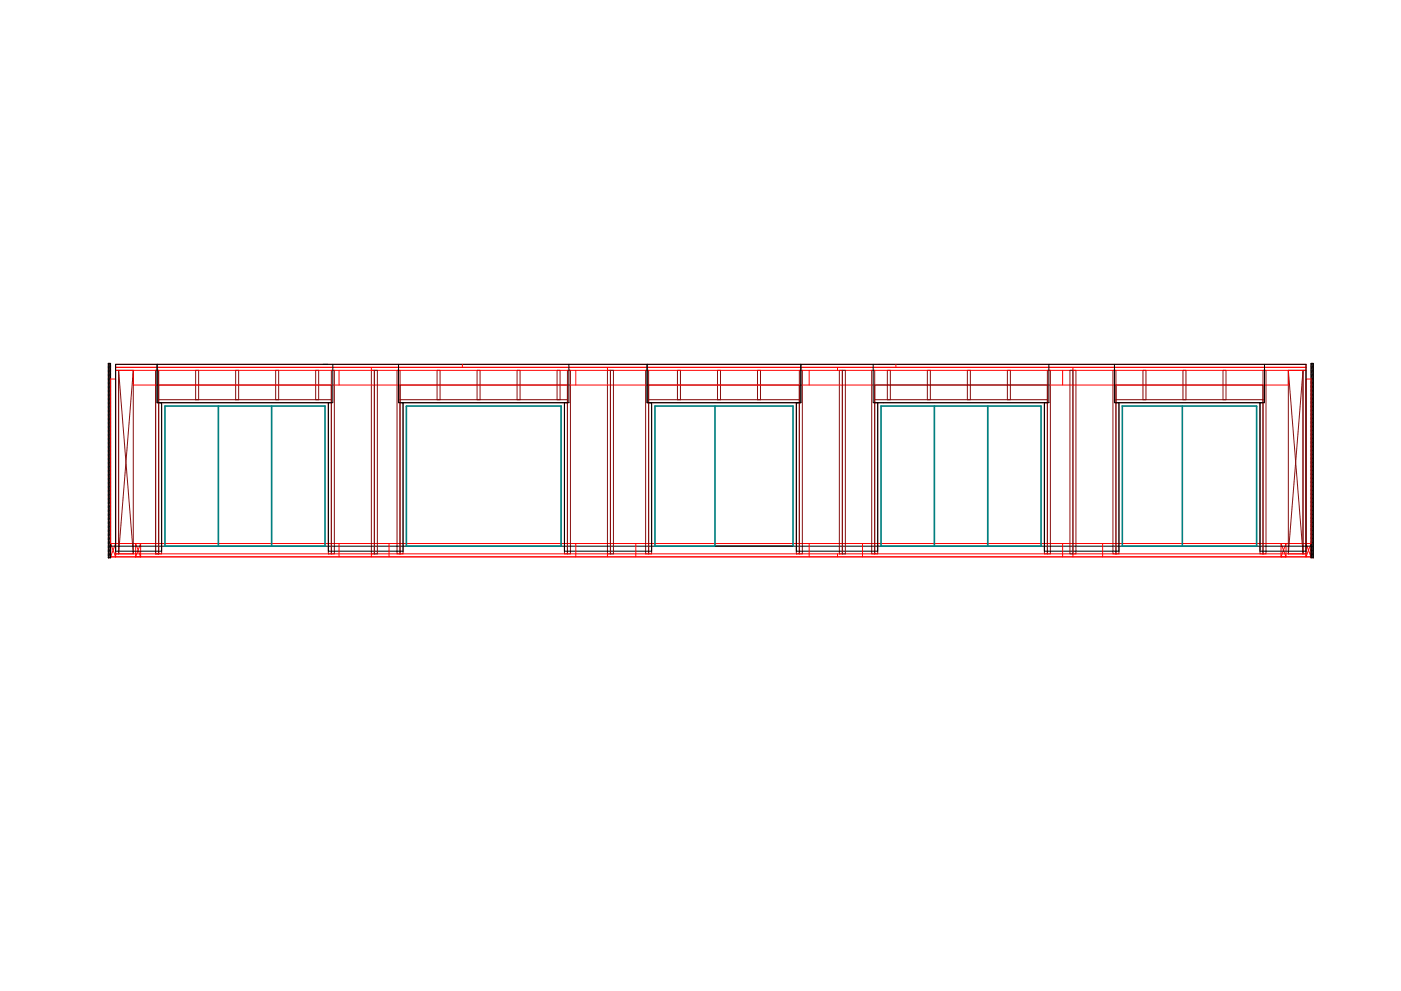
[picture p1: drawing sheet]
<svg xmlns="http://www.w3.org/2000/svg" width="420mm" height="297mm" viewBox="0 0 420 297" stroke-linecap="round" stroke-linejoin="round" font-family="sans-serif">
<g fill="none" stroke="#f00" stroke-width=".3">
<path d="M34.7 109.2h357v1.8h-357zM34.7 110.1h357M40 111v4.4h346.4v-4.4M101.7 111v4.4M111.4 110.1v.9M138.7 109.2v.9M172.7 111v4.4M182.2 110.1v.9M242.7 111v4.4M251.2 110.1v.9M268.7 109.2v.9M318.7 111v4.4"/>
<path d="M321.8 110.1v.9M33.2 166.9v-53.3h1.5v53.3l-1.5-4h360l-1.5 4v-53.3h1.5v53.3M33.2 166.9h360M34.7 162.9l-1.5 4M34.7 166h357M40.7 162.9v4l1.5-4v4zM101.7 162.9v4M111.4 166v.9M116.7 162.9v4M172.7 162.9v4M182.2 166v.9M190.7 162.9v4"/>
<path d="M242.7 162.9v4M251.2 166v.9M258.7 162.9v4M318.7 162.9v4M321.8 166v.9M330.7 162.9v4M384.2 162.9v4l1.5-4v4zM391.7 162.9l1.5 4"/>
</g>
<g fill="none" stroke="#850e0e" stroke-width=".3">
<path d="M40 111h-5.3v55h5.3M40 111l-4.4 55v-55l4.4 55M40 111v55M58.7 111h.9v8.8h-.9zM70.7 111h.9v8.8h-.9zM82.7 111h.9v8.8h-.9zM94.7 111h.9v8.8h-.9zM111.4 111h1.8v55h-1.8zM112.3 111v55M131.1 111h.9v8.8h-.9zM143.1 111h.9v8.8h-.9zM155.1 111h.9v8.8h-.9z"/>
<path d="M167.1 111h.9v8.8h-.9zM182.2 111h1.8v55h-1.8zM183.1 111v55M203.2 111h.9v8.8h-.9zM215.2 111h.9v8.8h-.9zM227.2 111h.9v8.8h-.9zM251.7 111h1.8v55h-1.8zM252.6 111v55M266.1 111h.9v8.8h-.9zM278.1 111h.9v8.8h-.9zM290.1 111h.9v8.8h-.9zM302.1 111h.9v8.8h-.9z"/>
<path d="M320.9 111h1.8v55h-1.8zM321.8 111v55M342.8 111h.9v8.8h-.9zM354.8 111h.9v8.8h-.9zM366.8 111h.9v8.8h-.9zM386.4 111h5.3v55h-5.3M386.4 111l4.4 55v-55l-4.4 55M386.4 111v55M47.6 120.7h.9v45.3h-1.8v-55h.9v55M99.4 120.7h-.9v45.3h1.8v-55h-.9v55M120 120.7h.9v45.3h-1.8v-55h.9v55M170.2 120.7h-.9v45.3h1.8v-55h-.9v55"/>
<path d="M194.5 120.7h.9v45.3h-1.8v-55h.9v55M239.7 120.7h-.9v45.3h1.8v-55h-.9v55M262.3 120.7h.9v45.3h-1.8v-55h.9v55M314.1 120.7h-.9v45.3h1.8v-55h-.9v55M334.7 120.7h.9v45.3h-1.8v-55h.9v55M378.8 120.7h-.9v45.3h1.8v-55h-.9v55"/>
</g>
<g fill="none" stroke="#000" stroke-width=".3">
<path d="M32.5 108.9h.7v58.3h-.7zM32.5 108.9v.1M32.9 108.9l-.4 .5M33.2 119.9l-.7 .7M33.2 119.5l-.7 .7M33.2 119.1l-.7 .7M33.2 118.7l-.7 .7M33.2 118.3l-.7 .7M33.2 117.9l-.7 .7M33.2 117.5l-.7 .7M33.2 117.1l-.7 .7M33.2 116.7l-.7 .7"/>
<path d="M33.2 116.3l-.7 .7M33.2 115.9l-.7 .7M33.2 115.5l-.7 .7M33.2 115.1l-.7 .7M33.2 114.7l-.7 .7M33.2 114.3l-.7 .7M33.2 113.9l-.7 .7M33.2 113.5l-.7 .7M33.2 113.1l-.7 .7M33.2 112.7l-.7 .7M33.2 112.3l-.7 .7M33.2 111.9l-.7 .7"/>
<path d="M33.2 111.5l-.7 .7M33.2 111.1l-.7 .7M33.2 110.7l-.7 .7M33.2 110.3l-.7 .7M33.2 109.9l-.7 .7M33.2 109.5l-.7 .7M33.2 109.1l-.7 .7M47.1 109.2v11.5h52.7v-11.5M119.5 109.2v11.5h51.1v-11.5M194.1 109.2v11.5h46.1v-11.5M261.9 109.2v11.5h52.7v-11.5M334.2 109.2v11.5h45v-11.5"/>
<path d="M393.2 108.9h.7v58.3h-.7zM393.3 108.9l-.1 .2M393.7 108.9l-.5 .6M393.9 120l-.7 .7M393.9 119.6l-.7 .7M393.9 119.2l-.7 .7M393.9 118.8l-.7 .7M393.9 118.4l-.7 .7M393.9 118l-.7 .7M393.9 117.6l-.7 .7M393.9 117.2l-.7 .7M393.9 116.8l-.7 .7"/>
<path d="M393.9 116.4l-.7 .7M393.9 116l-.7 .7M393.9 115.6l-.7 .7M393.9 115.2l-.7 .7M393.9 114.8l-.7 .7M393.9 114.4l-.7 .7M393.9 114l-.7 .7M393.9 113.6l-.7 .7M393.9 113.2l-.7 .7M393.9 112.8l-.7 .7M393.9 112.4l-.7 .7M393.9 112l-.7 .7"/>
<path d="M393.9 111.6l-.7 .7M393.9 111.2l-.7 .7M393.9 110.8l-.7 .7M393.9 110.4l-.7 .7M393.9 110l-.7 .7M393.9 109.6l-.7 .7M393.9 109.2l-.7 .7M33.2 139.9l-.7 .7M33.2 139.5l-.7 .7M33.2 139.1l-.7 .7M33.2 138.7l-.7 .7M33.2 138.3l-.7 .7"/>
<path d="M33.2 137.9l-.7 .7M33.2 137.5l-.7 .7M33.2 137.1l-.7 .7M33.2 136.7l-.7 .7M33.2 136.3l-.7 .7M33.2 135.9l-.7 .7M33.2 135.5l-.7 .7M33.2 135.1l-.7 .7M33.2 134.7l-.7 .7M33.2 134.3l-.7 .7M33.2 133.9l-.7 .7M33.2 133.5l-.7 .7"/>
<path d="M33.2 133.1l-.7 .7M33.2 132.7l-.7 .7M33.2 132.3l-.7 .7M33.2 131.9l-.7 .7M33.2 131.5l-.7 .7M33.2 131.1l-.7 .7M33.2 130.7l-.7 .7M33.2 130.3l-.7 .7M33.2 129.9l-.7 .7M33.2 129.5l-.7 .7M33.2 129.1l-.7 .7M33.2 128.7l-.7 .7"/>
<path d="M33.2 128.3l-.7 .7M33.2 127.9l-.7 .7M33.2 127.5l-.7 .7M33.2 127.1l-.7 .7M33.2 126.7l-.7 .7M33.2 126.3l-.7 .7M33.2 125.9l-.7 .7M33.2 125.5l-.7 .7M33.2 125.1l-.7 .7M33.2 124.7l-.7 .7M33.2 124.3l-.7 .7M33.2 123.9l-.7 .7"/>
<path d="M33.2 123.5l-.7 .7M33.2 123.1l-.7 .7M33.2 122.7l-.7 .7M33.2 122.3l-.7 .7M33.2 121.9l-.7 .7M33.2 121.5l-.7 .7M33.2 121.1l-.7 .7M33.2 120.7l-.7 .7M33.2 120.3l-.7 .7M48.5 120.7v44.5h-13.8v-56h357v56h-13.8v-44.5M98.5 120.7v44.5h22.4v-44.5M169.3 120.7v44.5h26.1v-44.5"/>
<path d="M238.8 120.7v44.5h24.4v-44.5M313.2 120.7v44.5h22.4v-44.5M393.9 140l-.7 .7M393.9 139.6l-.7 .7M393.9 139.2l-.7 .7M393.9 138.8l-.7 .7M393.9 138.4l-.7 .7M393.9 138l-.7 .7M393.9 137.6l-.7 .7M393.9 137.2l-.7 .7M393.9 136.8l-.7 .7M393.9 136.4l-.7 .7"/>
<path d="M393.9 136l-.7 .7M393.9 135.6l-.7 .7M393.9 135.2l-.7 .7M393.9 134.8l-.7 .7M393.9 134.4l-.7 .7M393.9 134l-.7 .7M393.9 133.6l-.7 .7M393.9 133.2l-.7 .7M393.9 132.8l-.7 .7M393.9 132.4l-.7 .7M393.9 132l-.7 .7M393.9 131.6l-.7 .7"/>
<path d="M393.9 131.2l-.7 .7M393.9 130.8l-.7 .7M393.9 130.4l-.7 .7M393.9 130l-.7 .7M393.9 129.6l-.7 .7M393.9 129.2l-.7 .7M393.9 128.8l-.7 .7M393.9 128.4l-.7 .7M393.9 128l-.7 .7M393.9 127.6l-.7 .7M393.9 127.2l-.7 .7M393.9 126.8l-.7 .7"/>
<path d="M393.9 126.4l-.7 .7M393.9 126l-.7 .7M393.9 125.6l-.7 .7M393.9 125.2l-.7 .7M393.9 124.8l-.7 .7M393.9 124.4l-.7 .7M393.9 124l-.7 .7M393.9 123.6l-.7 .7M393.9 123.2l-.7 .7M393.9 122.8l-.7 .7M393.9 122.4l-.7 .7M393.9 122l-.7 .7"/>
<path d="M393.9 121.6l-.7 .7M393.9 121.2l-.7 .7M393.9 120.8l-.7 .7M393.9 120.4l-.7 .7M33.2 159.9l-.7 .7M33.2 159.5l-.7 .7M33.2 159.1l-.7 .7M33.2 158.7l-.7 .7M33.2 158.3l-.7 .7M33.2 157.9l-.7 .7M33.2 157.5l-.7 .7M33.2 157.1l-.7 .7"/>
<path d="M33.2 156.7l-.7 .7M33.2 156.3l-.7 .7M33.2 155.9l-.7 .7M33.2 155.5l-.7 .7M33.2 155.1l-.7 .7M33.2 154.7l-.7 .7M33.2 154.3l-.7 .7M33.2 153.9l-.7 .7M33.2 153.5l-.7 .7M33.2 153.1l-.7 .7M33.2 152.7l-.7 .7M33.2 152.3l-.7 .7"/>
<path d="M33.2 151.9l-.7 .7M33.2 151.5l-.7 .7M33.2 151.1l-.7 .7M33.2 150.7l-.7 .7M33.2 150.3l-.7 .7M33.2 149.9l-.7 .7M33.2 149.5l-.7 .7M33.2 149.1l-.7 .7M33.2 148.7l-.7 .7M33.2 148.3l-.7 .7M33.2 147.9l-.7 .7M33.2 147.5l-.7 .7"/>
<path d="M33.2 147.1l-.7 .7M33.2 146.7l-.7 .7M33.2 146.3l-.7 .7M33.2 145.9l-.7 .7M33.2 145.5l-.7 .7M33.2 145.1l-.7 .7M33.2 144.7l-.7 .7M33.2 144.3l-.7 .7M33.2 143.9l-.7 .7M33.2 143.5l-.7 .7M33.2 143.1l-.7 .7M33.2 142.7l-.7 .7"/>
<path d="M33.2 142.3l-.7 .7M33.2 141.9l-.7 .7M33.2 141.5l-.7 .7M33.2 141.1l-.7 .7M33.2 140.7l-.7 .7M33.2 140.3l-.7 .7M393.9 160l-.7 .7M393.9 159.6l-.7 .7M393.9 159.2l-.7 .7M393.9 158.8l-.7 .7M393.9 158.4l-.7 .7M393.9 158l-.7 .7"/>
<path d="M393.9 157.6l-.7 .7M393.9 157.2l-.7 .7M393.9 156.8l-.7 .7M393.9 156.4l-.7 .7M393.9 156l-.7 .7M393.9 155.6l-.7 .7M393.9 155.2l-.7 .7M393.9 154.8l-.7 .7M393.9 154.4l-.7 .7M393.9 154l-.7 .7M393.9 153.6l-.7 .7M393.9 153.2l-.7 .7"/>
<path d="M393.9 152.8l-.7 .7M393.9 152.4l-.7 .7M393.9 152l-.7 .7M393.9 151.6l-.7 .7M393.9 151.2l-.7 .7M393.9 150.8l-.7 .7M393.9 150.4l-.7 .7M393.9 150l-.7 .7M393.9 149.6l-.7 .7M393.9 149.2l-.7 .7M393.9 148.8l-.7 .7M393.9 148.4l-.7 .7"/>
<path d="M393.9 148l-.7 .7M393.9 147.6l-.7 .7M393.9 147.2l-.7 .7M393.9 146.8l-.7 .7M393.9 146.4l-.7 .7M393.9 146l-.7 .7M393.9 145.6l-.7 .7M393.9 145.2l-.7 .7M393.9 144.8l-.7 .7M393.9 144.4l-.7 .7M393.9 144l-.7 .7M393.9 143.6l-.7 .7"/>
<path d="M393.9 143.2l-.7 .7M393.9 142.8l-.7 .7M393.9 142.4l-.7 .7M393.9 142l-.7 .7M393.9 141.6l-.7 .7M393.9 141.2l-.7 .7M393.9 140.8l-.7 .7M393.9 140.4l-.7 .7M33.2 167.1l-.2 .1M33.2 166.7l-.6 .5M33.2 166.3l-.7 .7M33.2 165.9l-.7 .7"/>
<path d="M33.2 165.5l-.7 .7M33.2 165.1l-.7 .7M33.2 164.7l-.7 .7M33.2 164.3l-.7 .7M33.2 163.9l-.7 .7M33.2 163.5l-.7 .7M33.2 163.1l-.7 .7M33.2 162.7l-.7 .7M33.2 162.3l-.7 .7M33.2 161.9l-.7 .7M33.2 161.5l-.7 .7M33.2 161.1l-.7 .7"/>
<path d="M33.2 160.7l-.7 .7M33.2 160.3l-.7 .7M33.2 163.7h360M393.9 167.2h-.1M393.9 166.8l-.5 .4M393.9 166.4l-.7 .7M393.9 166l-.7 .7M393.9 165.6l-.7 .7M393.9 165.2l-.7 .7M393.9 164.8l-.7 .7M393.9 164.4l-.7 .7M393.9 164l-.7 .7"/>
<path d="M393.9 163.6l-.7 .7M393.9 163.2l-.7 .7M393.9 162.8l-.7 .7M393.9 162.4l-.7 .7M393.9 162l-.7 .7M393.9 161.6l-.7 .7M393.9 161.2l-.7 .7M393.9 160.8l-.7 .7M393.9 160.4l-.7 .7"/>
</g>
<path d="M49.5 121.7h48v42h-48zM65.5 121.7v42M81.5 121.7v42M121.9 121.7h46.4v42h-46.4zM196.4 121.7h41.4v42h-41.4zM214.4 121.7v42M280.2 121.7v42M296.2 121.7v42M336.6 121.7h40.3v42h-40.3zM354.6 121.7v42M312.2 163.7v-42h-48v42h48.2" fill="none" stroke="#008080" stroke-width=".5"/>
<path d="M47.6 119.8h51.8M47.6 115.4h51.8v5.3h-51.8zM120 119.8h50.2M120 115.4h50.2v5.3h-50.2zM194.5 119.8h45.2M194.5 115.4h45.2v5.3h-45.2zM262.3 119.8h51.8M262.3 115.4h51.8v5.3h-51.8zM334.7 119.8h44.1M334.7 115.4h44.1v5.3h-44.1z" fill="none" stroke="#800000" stroke-width=".3"/>
</svg>
